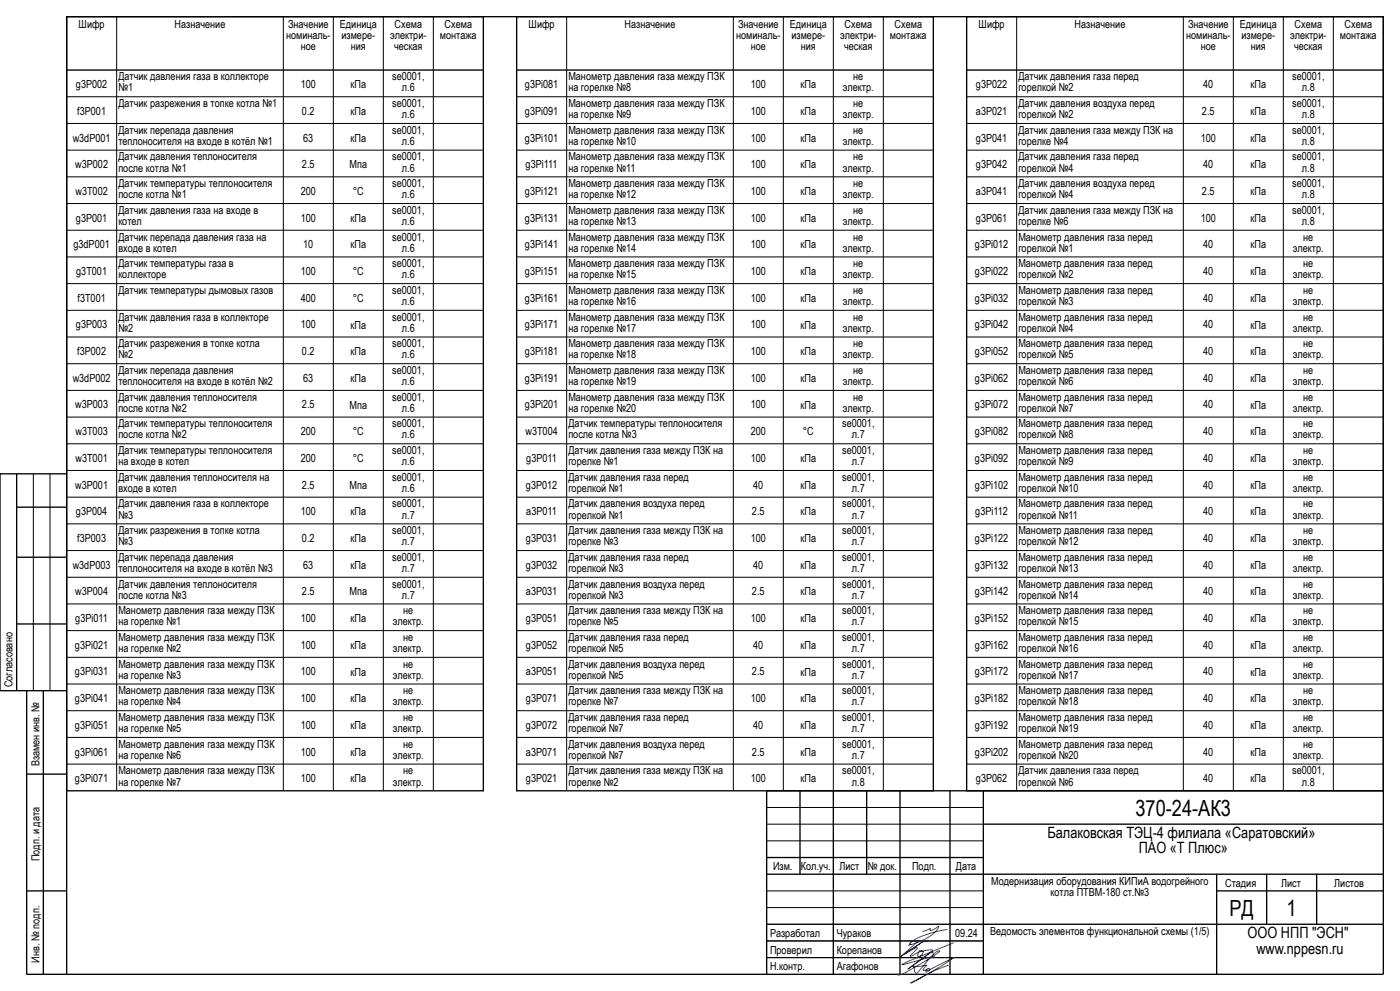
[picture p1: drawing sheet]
<svg xmlns="http://www.w3.org/2000/svg" width="420mm" height="297mm" viewBox="0 0 420 297" stroke-linecap="round" stroke-linejoin="round" font-family="sans-serif">
<defs><g id="words">
<g font-size="6.7">
<text x="340.6" y="244.6">370-24-АК3</text>
<text x="368.8" y="274.7">РД</text>
<text x="386" y="274.6">1</text>
</g>
<g font-size="4.7">
<text x="314.2" y="251.1">Балаковская ТЭЦ-4 филиала «Саратовский»</text>
<text x="341.6" y="255.8">ПАО «Т Плюс»</text>
<text x="374.3" y="281.1">ООО НПП &quot;ЭСН&quot;</text>
<text x="376.9" y="285.8">www.nppesn.ru</text>
</g>
<g font-size="3.3">
<text x="23.6" y="8.4">Шифр</text>
<text x="52.4" y="8.4">Назначение</text>
<text x="85.8" y="11.7">номиналь-</text>
<text x="86.4" y="8.3">Значение</text>
<text x="102" y="8.4">Единица</text>
<text x="102.4" y="11.7">измере-</text>
<text x="117" y="11.7">электри-</text>
<text x="118.4" y="8.3">Схема</text>
<text x="132" y="11.7">монтажа</text>
<text x="133.4" y="8.3">Схема</text>
<text x="158.6" y="8.4">Шифр</text>
<text x="187.4" y="8.4">Назначение</text>
<text x="220.8" y="11.7">номиналь-</text>
<text x="221.4" y="8.3">Значение</text>
<text x="237" y="8.4">Единица</text>
<text x="237.4" y="11.7">измере-</text>
<text x="252" y="11.7">электри-</text>
<text x="253.4" y="8.3">Схема</text>
<text x="267" y="11.7">монтажа</text>
<text x="268.4" y="8.3">Схема</text>
<text x="293.6" y="8.4">Шифр</text>
<text x="322.4" y="8.4">Назначение</text>
<text x="355.8" y="11.7">номиналь-</text>
<text x="356.4" y="8.3">Значение</text>
<text x="372" y="8.4">Единица</text>
<text x="372.4" y="11.7">измере-</text>
<text x="387" y="11.7">электри-</text>
<text x="388.4" y="8.3">Схема</text>
<text x="402" y="11.7">монтажа</text>
<text x="403.4" y="8.3">Схема</text>
<text x="90.2" y="15">ное</text>
<text x="105.2" y="15">ния</text>
<text x="118.2" y="15">ческая</text>
<text x="225.2" y="15">ное</text>
<text x="240.2" y="15">ния</text>
<text x="253.2" y="15">ческая</text>
<text x="360.2" y="15">ное</text>
<text x="375.2" y="15">ния</text>
<text x="388.2" y="15">ческая</text>
<text x="22.8" y="26.4">g3P002</text>
<text x="35.5" y="24.1">Датчик давления газа в коллекторе</text>
<text x="35.5" y="27.4">№1</text>
<text x="90.2" y="26.4">100</text>
<text x="105.2" y="26.5">кПа</text>
<text x="117.6" y="24.1">se0001,</text>
<text x="120.6" y="27.4">л.6</text>
<text x="157.5" y="26.4">g3Pi081</text>
<text x="170.5" y="24.1">Манометр давления газа между ПЗК</text>
<text x="170.5" y="27.4">на горелке №8</text>
<text x="225.2" y="26.4">100</text>
<text x="240.2" y="26.5">кПа</text>
<text x="252.9" y="27.4">электр.</text>
<text x="256" y="24.1">не</text>
<text x="292.8" y="26.4">g3P022</text>
<text x="305.5" y="24.1">Датчик давления газа перед</text>
<text x="305.5" y="27.4">горелкой №2</text>
<text x="361" y="26.4">40</text>
<text x="375.2" y="26.5">кПа</text>
<text x="387.6" y="24.1">se0001,</text>
<text x="390.6" y="27.4">л.8</text>
<text x="23.2" y="34.4">f3P001</text>
<text x="35.5" y="32.1">Датчик разрежения в топке котла №1</text>
<text x="90.6" y="34.4">0.2</text>
<text x="105.2" y="34.5">кПа</text>
<text x="117.6" y="32.1">se0001,</text>
<text x="120.6" y="35.4">л.6</text>
<text x="157.5" y="34.4">g3Pi091</text>
<text x="170.5" y="32.1">Манометр давления газа между ПЗК</text>
<text x="170.5" y="35.4">на горелке №9</text>
<text x="225.2" y="34.4">100</text>
<text x="240.2" y="34.5">кПа</text>
<text x="252.9" y="35.4">электр.</text>
<text x="256" y="32.1">не</text>
<text x="292.8" y="34.4">а3P021</text>
<text x="305.5" y="32.1">Датчик давления воздуха перед</text>
<text x="305.5" y="35.4">горелкой №2</text>
<text x="360.6" y="34.4">2.5</text>
<text x="375.2" y="34.5">кПа</text>
<text x="387.6" y="32.1">se0001,</text>
<text x="390.6" y="35.4">л.8</text>
<text x="35.5" y="40.1">Датчик перепада давления</text>
<text x="117.6" y="40.1">se0001,</text>
<text x="170.5" y="40.1">Манометр давления газа между ПЗК</text>
<text x="256" y="40.1">не</text>
<text x="305.5" y="40.1">Датчик давления газа между ПЗК на</text>
<text x="387.6" y="40.1">se0001,</text>
<text x="21.8" y="42.4">w3dP001</text>
<text x="35.5" y="43.4">теплоносителя на входе в котёл №1</text>
<text x="91" y="42.4">63</text>
<text x="105.2" y="42.5">кПа</text>
<text x="120.6" y="43.4">л.6</text>
<text x="157.5" y="42.4">g3Pi101</text>
<text x="170.5" y="43.4">на горелке №10</text>
<text x="225.2" y="42.4">100</text>
<text x="240.2" y="42.5">кПа</text>
<text x="252.9" y="43.4">электр.</text>
<text x="292.8" y="42.4">g3P041</text>
<text x="305.5" y="43.4">горелке №4</text>
<text x="360.2" y="42.4">100</text>
<text x="375.2" y="42.5">кПа</text>
<text x="390.6" y="43.4">л.8</text>
<text x="22.6" y="50.4">w3P002</text>
<text x="35.5" y="48.1">Датчик давления теплоносителя</text>
<text x="35.5" y="51.4">после котла №1</text>
<text x="90.6" y="50.4">2.5</text>
<text x="104.9" y="50.5">Мпа</text>
<text x="117.6" y="48.1">se0001,</text>
<text x="120.6" y="51.4">л.6</text>
<text x="157.7" y="50.4">g3Pi111</text>
<text x="170.5" y="48.1">Манометр давления газа между ПЗК</text>
<text x="170.5" y="51.4">на горелке №11</text>
<text x="225.2" y="50.4">100</text>
<text x="240.2" y="50.5">кПа</text>
<text x="252.9" y="51.4">электр.</text>
<text x="256" y="48.1">не</text>
<text x="292.8" y="50.4">g3P042</text>
<text x="305.5" y="48.1">Датчик давления газа перед</text>
<text x="305.5" y="51.4">горелкой №4</text>
<text x="361" y="50.4">40</text>
<text x="375.2" y="50.5">кПа</text>
<text x="387.6" y="48.1">se0001,</text>
<text x="390.6" y="51.4">л.8</text>
<text x="22.6" y="58.4">w3T002</text>
<text x="35.5" y="56.1">Датчик температуры теплоносителя</text>
<text x="35.5" y="59.4">после котла №1</text>
<text x="90.2" y="58.4">200</text>
<text x="105.8" y="58.5">°C</text>
<text x="117.6" y="56.1">se0001,</text>
<text x="120.6" y="59.4">л.6</text>
<text x="157.5" y="58.4">g3Pi121</text>
<text x="170.5" y="56.1">Манометр давления газа между ПЗК</text>
<text x="170.5" y="59.4">на горелке №12</text>
<text x="225.2" y="58.4">100</text>
<text x="240.2" y="58.5">кПа</text>
<text x="252.9" y="59.4">электр.</text>
<text x="256" y="56.1">не</text>
<text x="292.8" y="58.4">а3P041</text>
<text x="305.5" y="56.1">Датчик давления воздуха перед</text>
<text x="305.5" y="59.4">горелкой №4</text>
<text x="360.6" y="58.4">2.5</text>
<text x="375.2" y="58.5">кПа</text>
<text x="387.6" y="56.1">se0001,</text>
<text x="390.6" y="59.4">л.8</text>
<text x="35.5" y="64.1">Датчик давления газа на входе в</text>
<text x="117.6" y="64.1">se0001,</text>
<text x="170.5" y="64.1">Манометр давления газа между ПЗК</text>
<text x="256" y="64.1">не</text>
<text x="305.5" y="64.1">Датчик давления газа между ПЗК на</text>
<text x="387.6" y="64.1">se0001,</text>
<text x="22.8" y="66.4">g3P001</text>
<text x="35.5" y="67.4">котел</text>
<text x="90.2" y="66.4">100</text>
<text x="105.2" y="66.5">кПа</text>
<text x="120.6" y="67.4">л.6</text>
<text x="157.5" y="66.4">g3Pi131</text>
<text x="170.5" y="67.4">на горелке №13</text>
<text x="225.2" y="66.4">100</text>
<text x="240.2" y="66.5">кПа</text>
<text x="252.9" y="67.4">электр.</text>
<text x="292.8" y="66.4">g3P061</text>
<text x="305.5" y="67.4">горелке №6</text>
<text x="360.2" y="66.4">100</text>
<text x="375.2" y="66.5">кПа</text>
<text x="390.6" y="67.4">л.8</text>
<text x="22" y="74.4">g3dP001</text>
<text x="35.5" y="72.1">Датчик перепада давления газа на</text>
<text x="35.5" y="75.4">входе в котел</text>
<text x="91" y="74.4">10</text>
<text x="105.2" y="74.5">кПа</text>
<text x="117.6" y="72.1">se0001,</text>
<text x="120.6" y="75.4">л.6</text>
<text x="157.5" y="74.4">g3Pi141</text>
<text x="170.5" y="72.1">Манометр давления газа между ПЗК</text>
<text x="170.5" y="75.4">на горелке №14</text>
<text x="225.2" y="74.4">100</text>
<text x="240.2" y="74.5">кПа</text>
<text x="252.9" y="75.4">электр.</text>
<text x="256" y="72.1">не</text>
<text x="292.5" y="74.4">g3Pi012</text>
<text x="305.5" y="72.1">Манометр давления газа перед</text>
<text x="305.5" y="75.4">горелкой №1</text>
<text x="361" y="74.4">40</text>
<text x="375.2" y="74.5">кПа</text>
<text x="387.9" y="75.4">электр.</text>
<text x="391" y="72.1">не</text>
<text x="22.9" y="82.4">g3T001</text>
<text x="35.5" y="80.1">Датчик температуры газа в</text>
<text x="35.5" y="83.4">коллекторе</text>
<text x="90.2" y="82.4">100</text>
<text x="105.8" y="82.5">°C</text>
<text x="117.6" y="80.1">se0001,</text>
<text x="120.6" y="83.4">л.6</text>
<text x="157.5" y="82.4">g3Pi151</text>
<text x="170.5" y="80.1">Манометр давления газа между ПЗК</text>
<text x="170.5" y="83.4">на горелке №15</text>
<text x="225.2" y="82.4">100</text>
<text x="240.2" y="82.5">кПа</text>
<text x="252.9" y="83.4">электр.</text>
<text x="256" y="80.1">не</text>
<text x="292.5" y="82.4">g3Pi022</text>
<text x="305.5" y="80.1">Манометр давления газа перед</text>
<text x="305.5" y="83.4">горелкой №2</text>
<text x="361" y="82.4">40</text>
<text x="375.2" y="82.5">кПа</text>
<text x="387.9" y="83.4">электр.</text>
<text x="391" y="80.1">не</text>
<text x="35.5" y="88.1">Датчик температуры дымовых газов</text>
<text x="117.6" y="88.1">se0001,</text>
<text x="170.5" y="88.1">Манометр давления газа между ПЗК</text>
<text x="256" y="88.1">не</text>
<text x="305.5" y="88.1">Манометр давления газа перед</text>
<text x="391" y="88.1">не</text>
<text x="23.2" y="90.4">f3T001</text>
<text x="90.2" y="90.4">400</text>
<text x="105.8" y="90.5">°C</text>
<text x="120.6" y="91.4">л.6</text>
<text x="157.5" y="90.4">g3Pi161</text>
<text x="170.5" y="91.4">на горелке №16</text>
<text x="225.2" y="90.4">100</text>
<text x="240.2" y="90.5">кПа</text>
<text x="252.9" y="91.4">электр.</text>
<text x="292.5" y="90.4">g3Pi032</text>
<text x="305.5" y="91.4">горелкой №3</text>
<text x="361" y="90.4">40</text>
<text x="375.2" y="90.5">кПа</text>
<text x="387.9" y="91.4">электр.</text>
<text x="22.8" y="98.4">g3P003</text>
<text x="35.5" y="96.1">Датчик давления газа в коллекторе</text>
<text x="35.5" y="99.4">№2</text>
<text x="90.2" y="98.4">100</text>
<text x="105.2" y="98.5">кПа</text>
<text x="117.6" y="96.1">se0001,</text>
<text x="120.6" y="99.4">л.6</text>
<text x="157.5" y="98.4">g3Pi171</text>
<text x="170.5" y="96.1">Манометр давления газа между ПЗК</text>
<text x="170.5" y="99.4">на горелке №17</text>
<text x="225.2" y="98.4">100</text>
<text x="240.2" y="98.5">кПа</text>
<text x="252.9" y="99.4">электр.</text>
<text x="256" y="96.1">не</text>
<text x="292.5" y="98.4">g3Pi042</text>
<text x="305.5" y="96.1">Манометр давления газа перед</text>
<text x="305.5" y="99.4">горелкой №4</text>
<text x="361" y="98.4">40</text>
<text x="375.2" y="98.5">кПа</text>
<text x="387.9" y="99.4">электр.</text>
<text x="391" y="96.1">не</text>
<text x="23.2" y="106.4">f3P002</text>
<text x="35.5" y="104.1">Датчик разрежения в топке котла</text>
<text x="35.5" y="107.4">№2</text>
<text x="90.6" y="106.4">0.2</text>
<text x="105.2" y="106.5">кПа</text>
<text x="117.6" y="104.1">se0001,</text>
<text x="120.6" y="107.4">л.6</text>
<text x="157.5" y="106.4">g3Pi181</text>
<text x="170.5" y="104.1">Манометр давления газа между ПЗК</text>
<text x="170.5" y="107.4">на горелке №18</text>
<text x="225.2" y="106.4">100</text>
<text x="240.2" y="106.5">кПа</text>
<text x="252.9" y="107.4">электр.</text>
<text x="256" y="104.1">не</text>
<text x="292.5" y="106.4">g3Pi052</text>
<text x="305.5" y="104.1">Манометр давления газа перед</text>
<text x="305.5" y="107.4">горелкой №5</text>
<text x="361" y="106.4">40</text>
<text x="375.2" y="106.5">кПа</text>
<text x="387.9" y="107.4">электр.</text>
<text x="391" y="104.1">не</text>
<text x="35.5" y="112.1">Датчик перепада давления</text>
<text x="117.6" y="112.1">se0001,</text>
<text x="170.5" y="112.1">Манометр давления газа между ПЗК</text>
<text x="256" y="112.1">не</text>
<text x="305.5" y="112.1">Манометр давления газа перед</text>
<text x="391" y="112.1">не</text>
<text x="21.8" y="114.4">w3dP002</text>
<text x="35.5" y="115.4">теплоносителя на входе в котёл №2</text>
<text x="91" y="114.4">63</text>
<text x="105.2" y="114.5">кПа</text>
<text x="120.6" y="115.4">л.6</text>
<text x="157.5" y="114.4">g3Pi191</text>
<text x="170.5" y="115.4">на горелке №19</text>
<text x="225.2" y="114.4">100</text>
<text x="240.2" y="114.5">кПа</text>
<text x="252.9" y="115.4">электр.</text>
<text x="292.5" y="114.4">g3Pi062</text>
<text x="305.5" y="115.4">горелкой №6</text>
<text x="361" y="114.4">40</text>
<text x="375.2" y="114.5">кПа</text>
<text x="387.9" y="115.4">электр.</text>
<text x="22.6" y="122.4">w3P003</text>
<text x="35.5" y="120.1">Датчик давления теплоносителя</text>
<text x="35.5" y="123.4">после котла №2</text>
<text x="90.6" y="122.4">2.5</text>
<text x="104.9" y="122.5">Мпа</text>
<text x="117.6" y="120.1">se0001,</text>
<text x="120.6" y="123.4">л.6</text>
<text x="157.5" y="122.4">g3Pi201</text>
<text x="170.5" y="120.1">Манометр давления газа между ПЗК</text>
<text x="170.5" y="123.4">на горелке №20</text>
<text x="225.2" y="122.4">100</text>
<text x="240.2" y="122.5">кПа</text>
<text x="252.9" y="123.4">электр.</text>
<text x="256" y="120.1">не</text>
<text x="292.5" y="122.4">g3Pi072</text>
<text x="305.5" y="120.1">Манометр давления газа перед</text>
<text x="305.5" y="123.4">горелкой №7</text>
<text x="361" y="122.4">40</text>
<text x="375.2" y="122.5">кПа</text>
<text x="387.9" y="123.4">электр.</text>
<text x="391" y="120.1">не</text>
<text x="22.6" y="130.4">w3T003</text>
<text x="35.5" y="128.1">Датчик температуры теплоносителя</text>
<text x="35.5" y="131.4">после котла №2</text>
<text x="90.2" y="130.4">200</text>
<text x="105.8" y="130.5">°C</text>
<text x="117.6" y="128.1">se0001,</text>
<text x="120.6" y="131.4">л.6</text>
<text x="157.6" y="130.4">w3T004</text>
<text x="170.5" y="128.1">Датчик температуры теплоносителя</text>
<text x="170.5" y="131.4">после котла №3</text>
<text x="225.2" y="130.4">200</text>
<text x="240.8" y="130.5">°C</text>
<text x="252.6" y="128.1">se0001,</text>
<text x="255.6" y="131.4">л.7</text>
<text x="292.5" y="130.4">g3Pi082</text>
<text x="305.5" y="128.1">Манометр давления газа перед</text>
<text x="305.5" y="131.4">горелкой №8</text>
<text x="361" y="130.4">40</text>
<text x="375.2" y="130.5">кПа</text>
<text x="387.9" y="131.4">электр.</text>
<text x="391" y="128.1">не</text>
<text x="35.5" y="136.1">Датчик температуры теплоносителя</text>
<text x="117.6" y="136.1">se0001,</text>
<text x="170.5" y="136.1">Датчик давления газа между ПЗК на</text>
<text x="252.6" y="136.1">se0001,</text>
<text x="305.5" y="136.1">Манометр давления газа перед</text>
<text x="391" y="136.1">не</text>
<text x="22.6" y="138.4">w3T001</text>
<text x="35.5" y="139.4">на входе в котел</text>
<text x="90.2" y="138.4">200</text>
<text x="105.8" y="138.5">°C</text>
<text x="120.6" y="139.4">л.6</text>
<text x="157.9" y="138.4">g3P011</text>
<text x="170.5" y="139.4">горелке №1</text>
<text x="225.2" y="138.4">100</text>
<text x="240.2" y="138.5">кПа</text>
<text x="255.6" y="139.4">л.7</text>
<text x="292.5" y="138.4">g3Pi092</text>
<text x="305.5" y="139.4">горелкой №9</text>
<text x="361" y="138.4">40</text>
<text x="375.2" y="138.5">кПа</text>
<text x="387.9" y="139.4">электр.</text>
<text x="22.6" y="146.4">w3P001</text>
<text x="35.5" y="144.1">Датчик давления теплоносителя на</text>
<text x="35.5" y="147.4">входе в котел</text>
<text x="90.6" y="146.4">2.5</text>
<text x="104.9" y="146.5">Мпа</text>
<text x="117.6" y="144.1">se0001,</text>
<text x="120.6" y="147.4">л.6</text>
<text x="157.8" y="146.4">g3P012</text>
<text x="170.5" y="144.1">Датчик давления газа перед</text>
<text x="170.5" y="147.4">горелкой №1</text>
<text x="226" y="146.4">40</text>
<text x="240.2" y="146.5">кПа</text>
<text x="252.6" y="144.1">se0001,</text>
<text x="255.6" y="147.4">л.7</text>
<text x="292.5" y="146.4">g3Pi102</text>
<text x="305.5" y="144.1">Манометр давления газа перед</text>
<text x="305.5" y="147.4">горелкой №10</text>
<text x="361" y="146.4">40</text>
<text x="375.2" y="146.5">кПа</text>
<text x="387.9" y="147.4">электр.</text>
<text x="391" y="144.1">не</text>
<text x="22.8" y="154.4">g3P004</text>
<text x="35.5" y="152.1">Датчик давления газа в коллекторе</text>
<text x="35.5" y="155.4">№3</text>
<text x="90.2" y="154.4">100</text>
<text x="105.2" y="154.5">кПа</text>
<text x="117.6" y="152.1">se0001,</text>
<text x="120.6" y="155.4">л.7</text>
<text x="157.9" y="154.4">а3P011</text>
<text x="170.5" y="152.1">Датчик давления воздуха перед</text>
<text x="170.5" y="155.4">горелкой №1</text>
<text x="225.6" y="154.4">2.5</text>
<text x="240.2" y="154.5">кПа</text>
<text x="252.6" y="152.1">se0001,</text>
<text x="255.6" y="155.4">л.7</text>
<text x="292.6" y="154.4">g3Pi112</text>
<text x="305.5" y="152.1">Манометр давления газа перед</text>
<text x="305.5" y="155.4">горелкой №11</text>
<text x="361" y="154.4">40</text>
<text x="375.2" y="154.5">кПа</text>
<text x="387.9" y="155.4">электр.</text>
<text x="391" y="152.1">не</text>
<text x="35.5" y="160.1">Датчик разрежения в топке котла</text>
<text x="117.6" y="160.1">se0001,</text>
<text x="170.5" y="160.1">Датчик давления газа между ПЗК на</text>
<text x="252.6" y="160.1">se0001,</text>
<text x="305.5" y="160.1">Манометр давления газа перед</text>
<text x="391" y="160.1">не</text>
<text x="23.2" y="162.4">f3P003</text>
<text x="35.5" y="163.4">№3</text>
<text x="90.6" y="162.4">0.2</text>
<text x="105.2" y="162.5">кПа</text>
<text x="120.6" y="163.4">л.7</text>
<text x="157.8" y="162.4">g3P031</text>
<text x="170.5" y="163.4">горелке №3</text>
<text x="225.2" y="162.4">100</text>
<text x="240.2" y="162.5">кПа</text>
<text x="255.6" y="163.4">л.7</text>
<text x="292.5" y="162.4">g3Pi122</text>
<text x="305.5" y="163.4">горелкой №12</text>
<text x="361" y="162.4">40</text>
<text x="375.2" y="162.5">кПа</text>
<text x="387.9" y="163.4">электр.</text>
<text x="21.8" y="170.4">w3dP003</text>
<text x="35.5" y="168.1">Датчик перепада давления</text>
<text x="35.5" y="171.4">теплоносителя на входе в котёл №3</text>
<text x="91" y="170.4">63</text>
<text x="105.2" y="170.5">кПа</text>
<text x="117.6" y="168.1">se0001,</text>
<text x="120.6" y="171.4">л.7</text>
<text x="157.8" y="170.4">g3P032</text>
<text x="170.5" y="168.1">Датчик давления газа перед</text>
<text x="170.5" y="171.4">горелкой №3</text>
<text x="226" y="170.4">40</text>
<text x="240.2" y="170.5">кПа</text>
<text x="252.6" y="168.1">se0001,</text>
<text x="255.6" y="171.4">л.7</text>
<text x="292.5" y="170.4">g3Pi132</text>
<text x="305.5" y="168.1">Манометр давления газа перед</text>
<text x="305.5" y="171.4">горелкой №13</text>
<text x="361" y="170.4">40</text>
<text x="375.2" y="170.5">кПа</text>
<text x="387.9" y="171.4">электр.</text>
<text x="391" y="168.1">не</text>
<text x="22.6" y="178.4">w3P004</text>
<text x="35.5" y="176.1">Датчик давления теплоносителя</text>
<text x="35.5" y="179.4">после котла №3</text>
<text x="90.6" y="178.4">2.5</text>
<text x="104.9" y="178.5">Мпа</text>
<text x="117.6" y="176.1">se0001,</text>
<text x="120.6" y="179.4">л.7</text>
<text x="157.8" y="178.4">а3P031</text>
<text x="170.5" y="176.1">Датчик давления воздуха перед</text>
<text x="170.5" y="179.4">горелкой №3</text>
<text x="225.6" y="178.4">2.5</text>
<text x="240.2" y="178.5">кПа</text>
<text x="252.6" y="176.1">se0001,</text>
<text x="255.6" y="179.4">л.7</text>
<text x="292.5" y="178.4">g3Pi142</text>
<text x="305.5" y="176.1">Манометр давления газа перед</text>
<text x="305.5" y="179.4">горелкой №14</text>
<text x="361" y="178.4">40</text>
<text x="375.2" y="178.5">кПа</text>
<text x="387.9" y="179.4">электр.</text>
<text x="391" y="176.1">не</text>
<text x="35.5" y="184.1">Манометр давления газа между ПЗК</text>
<text x="121" y="184.1">не</text>
<text x="170.5" y="184.1">Датчик давления газа между ПЗК на</text>
<text x="252.6" y="184.1">se0001,</text>
<text x="305.5" y="184.1">Манометр давления газа перед</text>
<text x="391" y="184.1">не</text>
<text x="22.6" y="186.4">g3Pi011</text>
<text x="35.5" y="187.4">на горелке №1</text>
<text x="90.2" y="186.4">100</text>
<text x="105.2" y="186.5">кПа</text>
<text x="117.9" y="187.4">электр.</text>
<text x="157.8" y="186.4">g3P051</text>
<text x="170.5" y="187.4">горелке №5</text>
<text x="225.2" y="186.4">100</text>
<text x="240.2" y="186.5">кПа</text>
<text x="255.6" y="187.4">л.7</text>
<text x="292.5" y="186.4">g3Pi152</text>
<text x="305.5" y="187.4">горелкой №15</text>
<text x="361" y="186.4">40</text>
<text x="375.2" y="186.5">кПа</text>
<text x="387.9" y="187.4">электр.</text>
<text x="22.5" y="194.4">g3Pi021</text>
<text x="35.5" y="192.1">Манометр давления газа между ПЗК</text>
<text x="35.5" y="195.4">на горелке №2</text>
<text x="90.2" y="194.4">100</text>
<text x="105.2" y="194.5">кПа</text>
<text x="117.9" y="195.4">электр.</text>
<text x="121" y="192.1">не</text>
<text x="157.8" y="194.4">g3P052</text>
<text x="170.5" y="192.1">Датчик давления газа перед</text>
<text x="170.5" y="195.4">горелкой №5</text>
<text x="226" y="194.4">40</text>
<text x="240.2" y="194.5">кПа</text>
<text x="252.6" y="192.1">se0001,</text>
<text x="255.6" y="195.4">л.7</text>
<text x="292.5" y="194.4">g3Pi162</text>
<text x="305.5" y="192.1">Манометр давления газа перед</text>
<text x="305.5" y="195.4">горелкой №16</text>
<text x="361" y="194.4">40</text>
<text x="375.2" y="194.5">кПа</text>
<text x="387.9" y="195.4">электр.</text>
<text x="391" y="192.1">не</text>
<text x="22.5" y="202.4">g3Pi031</text>
<text x="35.5" y="200.1">Манометр давления газа между ПЗК</text>
<text x="35.5" y="203.4">на горелке №3</text>
<text x="90.2" y="202.4">100</text>
<text x="105.2" y="202.5">кПа</text>
<text x="117.9" y="203.4">электр.</text>
<text x="121" y="200.1">не</text>
<text x="157.8" y="202.4">а3P051</text>
<text x="170.5" y="200.1">Датчик давления воздуха перед</text>
<text x="170.5" y="203.4">горелкой №5</text>
<text x="225.6" y="202.4">2.5</text>
<text x="240.2" y="202.5">кПа</text>
<text x="252.6" y="200.1">se0001,</text>
<text x="255.6" y="203.4">л.7</text>
<text x="292.5" y="202.4">g3Pi172</text>
<text x="305.5" y="200.1">Манометр давления газа перед</text>
<text x="305.5" y="203.4">горелкой №17</text>
<text x="361" y="202.4">40</text>
<text x="375.2" y="202.5">кПа</text>
<text x="387.9" y="203.4">электр.</text>
<text x="391" y="200.1">не</text>
<text x="3.8" y="206" transform="rotate(-90 3.8 206)">Согласовано</text>
<text x="35.5" y="208.1">Манометр давления газа между ПЗК</text>
<text x="121" y="208.1">не</text>
<text x="170.5" y="208.1">Датчик давления газа между ПЗК на</text>
<text x="252.6" y="208.1">se0001,</text>
<text x="305.5" y="208.1">Манометр давления газа перед</text>
<text x="391" y="208.1">не</text>
<text x="22.5" y="210.4">g3Pi041</text>
<text x="35.5" y="211.4">на горелке №4</text>
<text x="90.2" y="210.4">100</text>
<text x="105.2" y="210.5">кПа</text>
<text x="117.9" y="211.4">электр.</text>
<text x="157.8" y="210.4">g3P071</text>
<text x="170.5" y="211.4">горелке №7</text>
<text x="225.2" y="210.4">100</text>
<text x="240.2" y="210.5">кПа</text>
<text x="255.6" y="211.4">л.7</text>
<text x="292.5" y="210.4">g3Pi182</text>
<text x="305.5" y="211.4">горелкой №18</text>
<text x="361" y="210.4">40</text>
<text x="375.2" y="210.5">кПа</text>
<text x="387.9" y="211.4">электр.</text>
<text x="22.5" y="218.4">g3Pi051</text>
<text x="35.5" y="216.1">Манометр давления газа между ПЗК</text>
<text x="35.5" y="219.4">на горелке №5</text>
<text x="90.2" y="218.4">100</text>
<text x="105.2" y="218.5">кПа</text>
<text x="117.9" y="219.4">электр.</text>
<text x="121" y="216.1">не</text>
<text x="157.8" y="218.4">g3P072</text>
<text x="170.5" y="216.1">Датчик давления газа перед</text>
<text x="170.5" y="219.4">горелкой №7</text>
<text x="226" y="218.4">40</text>
<text x="240.2" y="218.5">кПа</text>
<text x="252.6" y="216.1">se0001,</text>
<text x="255.6" y="219.4">л.7</text>
<text x="292.5" y="218.4">g3Pi192</text>
<text x="305.5" y="216.1">Манометр давления газа перед</text>
<text x="305.5" y="219.4">горелкой №19</text>
<text x="361" y="218.4">40</text>
<text x="375.2" y="218.5">кПа</text>
<text x="387.9" y="219.4">электр.</text>
<text x="391" y="216.1">не</text>
<text x="22.5" y="226.4">g3Pi061</text>
<text x="35.5" y="224.1">Манометр давления газа между ПЗК</text>
<text x="35.5" y="227.4">на горелке №6</text>
<text x="90.2" y="226.4">100</text>
<text x="105.2" y="226.5">кПа</text>
<text x="117.9" y="227.4">электр.</text>
<text x="121" y="224.1">не</text>
<text x="157.8" y="226.4">а3P071</text>
<text x="170.5" y="224.1">Датчик давления воздуха перед</text>
<text x="170.5" y="227.4">горелкой №7</text>
<text x="225.6" y="226.4">2.5</text>
<text x="240.2" y="226.5">кПа</text>
<text x="252.6" y="224.1">se0001,</text>
<text x="255.6" y="227.4">л.7</text>
<text x="292.5" y="226.4">g3Pi202</text>
<text x="305.5" y="224.1">Манометр давления газа перед</text>
<text x="305.5" y="227.4">горелкой №20</text>
<text x="361" y="226.4">40</text>
<text x="375.2" y="226.5">кПа</text>
<text x="387.9" y="227.4">электр.</text>
<text x="391" y="224.1">не</text>
<text x="11.8" y="229.7" transform="rotate(-90 11.8 229.7)">Взамен инв. №</text>
<text x="35.5" y="232.1">Манометр давления газа между ПЗК</text>
<text x="121" y="232.1">не</text>
<text x="170.5" y="232.1">Датчик давления газа между ПЗК на</text>
<text x="252.6" y="232.1">se0001,</text>
<text x="305.5" y="232.1">Датчик давления газа перед</text>
<text x="387.6" y="232.1">se0001,</text>
<text x="22.5" y="234.4">g3Pi071</text>
<text x="35.5" y="235.4">на горелке №7</text>
<text x="90.2" y="234.4">100</text>
<text x="105.2" y="234.5">кПа</text>
<text x="117.9" y="235.4">электр.</text>
<text x="157.8" y="234.4">g3P021</text>
<text x="170.5" y="235.4">горелке №2</text>
<text x="225.2" y="234.4">100</text>
<text x="240.2" y="234.5">кПа</text>
<text x="255.6" y="235.4">л.8</text>
<text x="292.8" y="234.4">g3P062</text>
<text x="305.5" y="235.4">горелкой №6</text>
<text x="361" y="234.4">40</text>
<text x="375.2" y="234.5">кПа</text>
<text x="390.6" y="235.4">л.8</text>
<text x="11.8" y="258.1" transform="rotate(-90 11.8 258.1)">Подп. и дата</text>
<text x="231.9" y="260.8">Изм.</text>
<text x="240.2" y="260.8">Кол.уч.</text>
<text x="251.8" y="260.8">Лист</text>
<text x="260.4" y="260.8">№ док.</text>
<text x="273.6" y="260.8">Подп.</text>
<text x="286.8" y="260.8">Дата</text>
<text x="297.4" y="265.1">Модернизация оборудования КИПиА водогрейного</text>
<text x="315.2" y="268.4">котла ПТВМ-180 ст.№3</text>
<text x="367.5" y="265.8">Стадия</text>
<text x="384.3" y="265.8">Лист</text>
<text x="400.3" y="265.8">Листов</text>
<text x="231" y="280.7">Разработал</text>
<text x="251" y="280.8">Чураков</text>
<text x="286.6" y="280.8">09.24</text>
<text x="297.1" y="280.1">Ведомость элементов функциональной схемы (1/5)</text>
<text x="231" y="285.8">Проверил</text>
<text x="251" y="285.8">Корепанов</text>
<text x="11.8" y="288.5" transform="rotate(-90 11.8 288.5)">Инв. № подп.</text>
<text x="231" y="290.8">Н.контр.</text>
<text x="251" y="290.8">Агафонов</text>
</g>
</g></defs>
<g fill="#000" stroke="#000" stroke-width=".3">
<path d="M20 29h125zM20 37h125zM155 29h125zM155 37h125zM290 29h125zM290 37h125zM20 45h125zM20 53h125zM155 45h125zM155 53h125zM290 45h125zM290 53h125z"/>
<path d="M20 61h125zM20 69h125zM20 77h125zM155 61h125zM155 69h125zM155 77h125zM290 61h125zM290 69h125zM290 77h125zM20 85h125zM20 93h125zM155 85h125z"/>
<path d="M155 93h125zM290 85h125zM290 93h125zM20 101h125zM20 109h125zM20 117h125zM155 101h125zM155 109h125zM155 117h125zM290 101h125zM290 109h125zM290 117h125z"/>
<path d="M20 125h125zM20 133h125zM155 125h125zM155 133h125zM290 125h125zM290 133h125zM20 141h125zM20 149h125zM20 157h125zM155 141h125zM155 149h125zM155 157h125z"/>
<path d="M290 141h125zM290 149h125zM290 157h125zM20 165h125zM20 173h125zM155 165h125zM155 173h125zM290 165h125zM290 173h125zM20 181h125zM20 189h125zM20 197h125z"/>
<path d="M155 181h125zM155 189h125zM155 197h125zM290 181h125zM290 189h125zM290 197h125zM10 142v65zM15 142v65zM20 205h125zM20 213h125zM155 205h125zM155 213h125z"/>
<path d="M290 205h125zM290 213h125zM20 221h125zM20 229h125zM35 5v232zM85 5v232zM100 5v232zM115 5v232zM130 5v232zM155 221h125zM155 229h125zM170 5v232z"/>
<path d="M220 5v232zM235 5v232zM250 5v232zM265 5v232zM290 221h125zM290 229h125zM305 5v232zM355 5v232zM370 5v232zM385 5v232zM400 5v232zM230 252h65z"/>
<path d="M230 247h65zM230 242h65zM230 277h65zM230 272h65zM230 267h65zM230 287h65zM230 282h65z"/>
</g>
<g fill="#000" stroke="#000" stroke-width=".4">
<path d="M20 5h395zM20 21h125zM155 21h125zM290 21h125zM5 152h15zM5 167h15zM5 187h15zM5 142v65zM8 207v85zM13 207v85zM8 232h12zM230 237h185z"/>
<path d="M230 257h65zM295 247h120zM8 267h12zM230 262h185zM240 237v25zM260 237v25zM295 277h120zM365 267h50zM380 262v15zM395 262v15zM8 292h407zM20 5v287z"/>
<path d="M230 237v55zM250 237v55zM270 237v55zM285 237v55zM295 237v55zM365 262v30zM415 5v287z"/>
</g>
<path d="M20 5h125v232h-125zM155 5h125v232h-125zM290 5h125v232h-125zM20 142h-20v65h20" fill="none" stroke="#000" stroke-width=".4"/>
<path d="M284.2 278.7a23.9 23.9 0 0 0-11 3.8l-.3 .6a12.6 12.6 0 0 0 8.6-5.2v-.3l-2.1 1.3a.32 .32 0 0 1-.4-.2 .32 .32 0 0 1 .1-.4l-1.5 .7-1 .1M284.6 289.2a74 74 0 0 0-11.4 5.4l6.6-3.5 6.4-4.1-7.9 3.8a.34 .34 0 0 1-.1-.4 .34 .34 0 0 1 .5-.1 .34 .34 0 0 1 .1 .4 .6 .6 0 0 1-.4 .6 .6 .6 0 0 1-.7-.3l.3-.4-.8 .3a.52 .52 0 0 1-.3-.6 .52 .52 0 0 1 .5-.4l.6-.6h-.1a6.3 6.3 0 0 1-4.3 .1l.2-.1a1.23 1.23 0 0 1 .6 1.6 .57 .57 0 0 0 .2 .7 .57 .57 0 0 0 .8-.2l1.4-1.7a14.3 14.3 0 0 1 4.9-4.8l.1 .4-1.8 1.2-9.3 5.5a1.16 1.16 0 0 1-1.5 0l.1-.2M286.1 282.5l-13.4 5.5-2.1 1.1 9.5-2.5a.23 .23 0 0 1 .2 .2 .23 .23 0 0 1-.2 .2l-.4-.4 .3-.5a.47 .47 0 0 0-.1-.6 .47 .47 0 0 0-.6-.1l-7 5.1 7.5-5.6-.6-.3-3.4 .6a.62 .62 0 0 1 1-.1 .62 .62 0 0 1-.2 1l-.8 .6a.48 .48 0 0 1-.5-.3 .48 .48 0 0 1 .1-.6l.2-.5-2.2 1.3-.3-.1 2.1-2.3a.56 .56 0 0 0-.9 .1l-3.2 1.8 5.3-3.6 2-.6-2 .6-6.4 4.4 5.7-5.1a1.72 1.72 0 0 1-2 .1l-1.1 1.6" fill="none" stroke="#00f" stroke-width=".3"/>
<use href="#words"/>
</svg>
